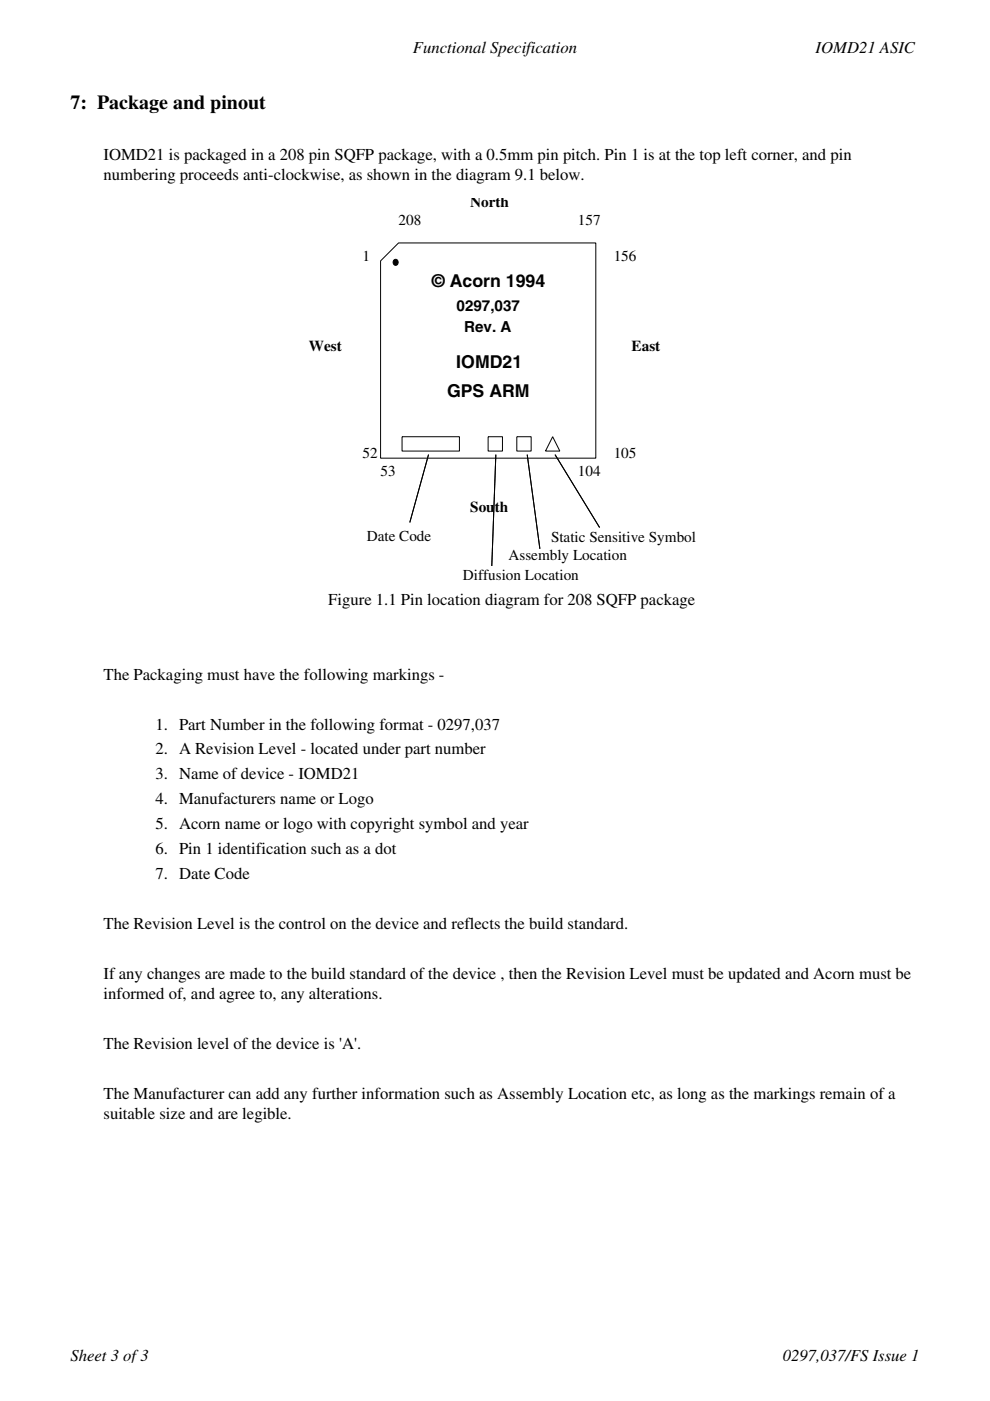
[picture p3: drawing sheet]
<svg xmlns="http://www.w3.org/2000/svg" width="210mm" height="297mm" viewBox="0 0 210 297" stroke-linecap="round" stroke-linejoin="round" font-family="sans-serif">
<defs><g id="words">
<text font-size="4.2" x="15" y="23.2">7: Package and pinout</text>
<g font-size="3.8">
<text x="91.6" y="60.8">© Acorn 1994</text>
<text x="96.7" y="78">IOMD21</text>
<text x="94.8" y="84.1">GPS ARM</text>
</g>
<g font-size="3.5">
<text x="87.6" y="11.2">Functional Specification</text>
<text x="172.9" y="11.2">IOMD21 ASIC</text>
<text x="22" y="34">IOMD21 is packaged in a 208 pin SQFP package, with a 0.5mm pin pitch. Pin 1 is at the top left corner, and pin</text>
<text x="22" y="38.3">numbering proceeds anti-clockwise, as shown in the diagram 9.1 below.</text>
<text x="69.6" y="128.2">Figure 1.1 Pin location diagram for 208 SQFP package</text>
<text x="22" y="144.1">The Packaging must have the following markings -</text>
<text x="33" y="154.7">1. Part Number in the following format - 0297,037</text>
<text x="33" y="160">2. A Revision Level - located under part number</text>
<text x="33" y="165.3">3. Name of device - IOMD21</text>
<text x="33" y="170.5">4. Manufacturers name or Logo</text>
<text x="33" y="175.8">5. Acorn name or logo with copyright symbol and year</text>
<text x="33" y="181.1">6. Pin 1 identification such as a dot</text>
<text x="33" y="186.4">7. Date Code</text>
<text x="22" y="197">The Revision Level is the control on the device and reflects the build standard.</text>
<text x="22" y="207.6">If any changes are made to the build standard of the device , then the Revision Level must be updated and Acorn must be</text>
<text x="22" y="211.8">informed of, and agree to, any alterations.</text>
<text x="22" y="222.4">The Revision level of the device is 'A'.</text>
<text x="22" y="233">The Manufacturer can add any further information such as Assembly Location etc, as long as the markings remain of a</text>
<text x="22" y="237.2">suitable size and are legible.</text>
<text x="15" y="288.7">Sheet 3 of3</text>
<text x="166" y="288.7">0297,037/FS Issue 1</text>
</g>
<g font-size="3.2">
<text x="84.5" y="47.7">208</text>
<text x="99.7" y="43.9">North</text>
<text x="122.5" y="47.7">157</text>
<text x="76.9" y="55.3">1</text>
<text x="130.1" y="55.3">156</text>
<text x="96.8" y="65.9">0297,037</text>
<text x="98.4" y="70.4">Rev. A</text>
<text x="65.5" y="74.3">West</text>
<text x="133.9" y="74.3">East</text>
<text x="76.9" y="97.1">52</text>
<text x="80.7" y="100.9">53</text>
<text x="122.5" y="100.9">104</text>
<text x="130.1" y="97.1">105</text>
<text x="99.7" y="108.6">South</text>
<text x="77.8" y="114.6">Date Code</text>
<text x="107.8" y="118.7">Assembly Location</text>
<text x="116.8" y="114.8">Static Sensitive Symbol</text>
<text x="98.2" y="123">Diffusion Location</text>
</g>
</g></defs>
<g fill="none" stroke="#000" stroke-width=".21">
<path d="M80.7 55.3l3.8-3.8h41.8v45.6h-45.6zM83.7 56.1h.1M85.2 92.6h12.2v3h-12.2zM90.9 96.4l-4 14.4M103.5 92.6h3v3h-3zM105.1 96.4l-.8 23.6M109.6 92.6h3v3h-3zM111.8 96.4l2.7 19.9M117.2 92.6l1.5 3h-3zM117.7 96.4l9.4 15.4"/>
<circle cx="83.9" cy="55.7" r=".6"/>
</g>
<g fill="#000">
<path d="M105.1 96.4l-.8 23.6zM111.8 96.4l2.7 19.9zM117.7 96.4l9.4 15.4zM90.9 96.4l-4 14.4z"/>
<circle cx="83.9" cy="55.7" r=".6"/>
</g>
<use href="#words"/>
</svg>
